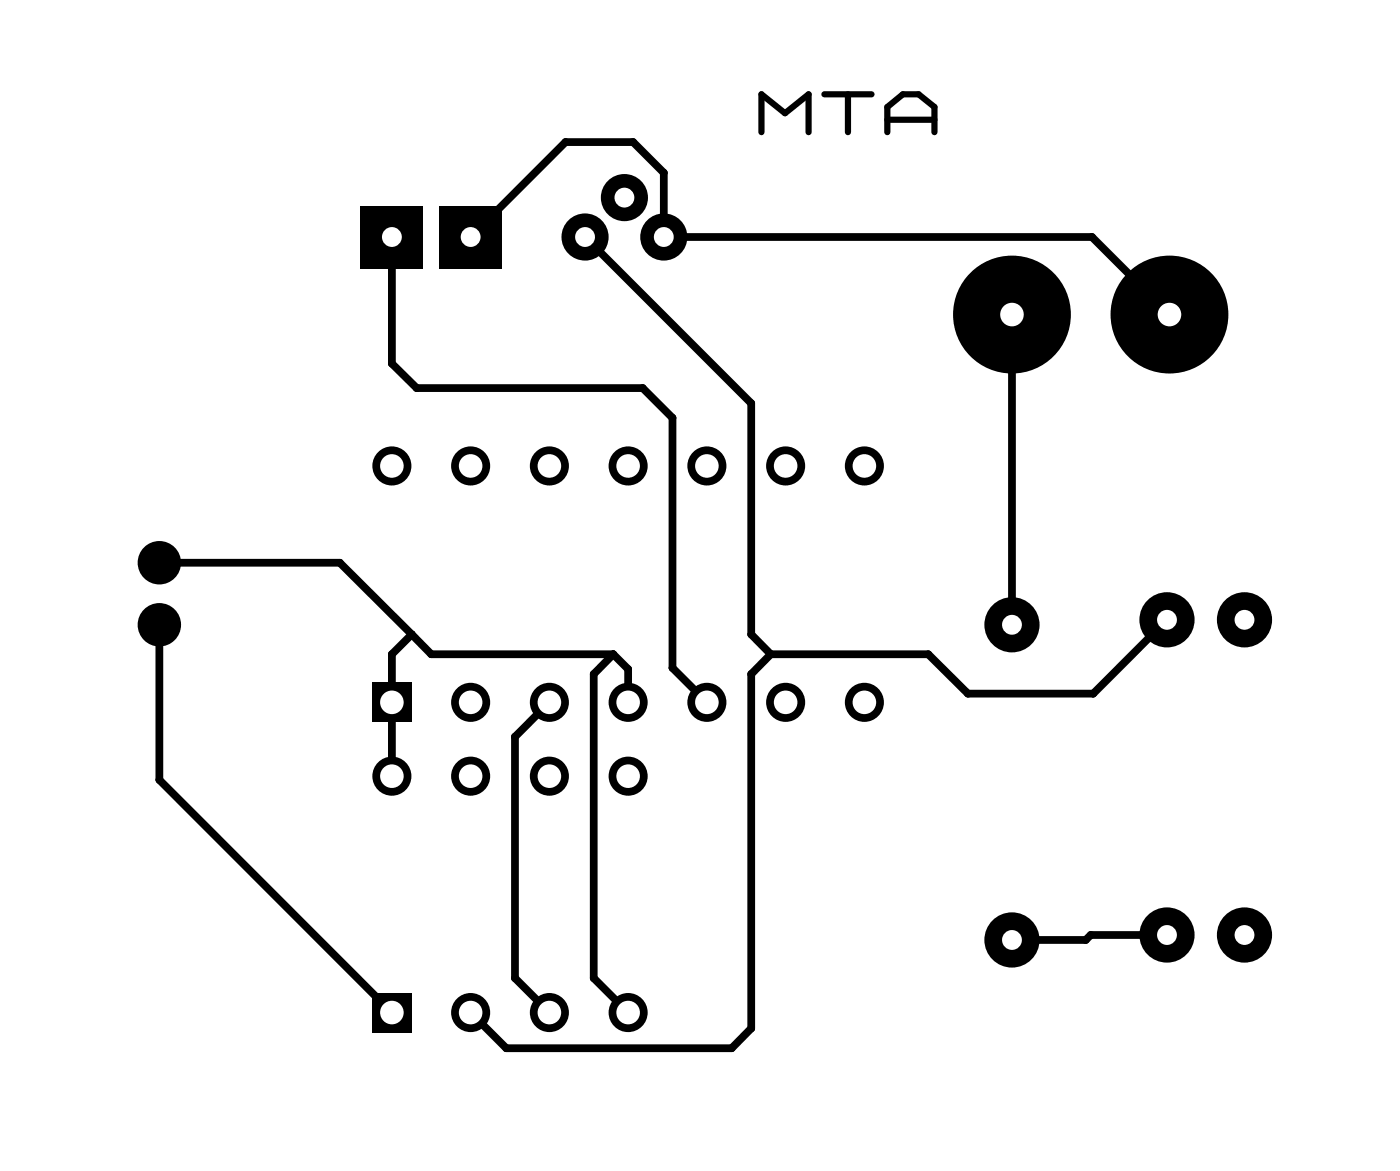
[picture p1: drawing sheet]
<svg xmlns="http://www.w3.org/2000/svg" width="45mm" height="38mm" viewBox="0 0 45 38" stroke-linecap="round" stroke-linejoin="round" font-family="sans-serif">
<g fill="#000">
<circle cx="5.1" cy="18.1" r=".7"/>
<circle cx="11" cy="18.1" r=".12"/>
<circle cx="12.6" cy="11.7" r=".12"/>
<circle cx="13.4" cy="12.5" r=".12"/>
<circle cx="18.2" cy="4.6" r=".12"/>
<circle cx="20.4" cy="4.6" r=".12"/>
<circle cx="20.7" cy="12.5" r=".12"/>
<circle cx="21.4" cy="5.6" r=".12"/>
<circle cx="21.7" cy="13.5" r=".12"/>
<circle cx="24.2" cy="13" r=".12"/>
<circle cx="35.2" cy="7.6" r=".12"/>
<circle cx="5.1" cy="20.1" r=".7"/>
<circle cx="5.1" cy="25.1" r=".12"/>
<circle cx="12.6" cy="21.1" r=".12"/>
<circle cx="13.3" cy="20.4" r=".12"/>
<circle cx="13.9" cy="21.1" r=".12"/>
<circle cx="16.3" cy="33.8" r=".12"/>
<circle cx="16.6" cy="31.5" r=".12"/>
<circle cx="16.6" cy="23.7" r=".12"/>
<circle cx="19.1" cy="31.5" r=".12"/>
<circle cx="19.1" cy="21.7" r=".12"/>
<circle cx="19.8" cy="21.1" r=".12"/>
<circle cx="20.3" cy="21.6" r=".12"/>
<circle cx="21.7" cy="21.5" r=".12"/>
<circle cx="23.6" cy="33.8" r=".12"/>
<circle cx="24.2" cy="33.1" r=".12"/>
<circle cx="24.2" cy="20.4" r=".12"/>
<circle cx="24.2" cy="21.7" r=".12"/>
<circle cx="24.9" cy="21.1" r=".12"/>
<circle cx="29.9" cy="21.1" r=".12"/>
<circle cx="31.2" cy="22.4" r=".12"/>
<circle cx="35" cy="30.3" r=".12"/>
<circle cx="35.2" cy="30.1" r=".12"/>
<circle cx="35.3" cy="22.4" r=".12"/>
</g>
<g fill="none" stroke="#000" stroke-width=".25">
<path d="M5.1 18.1h5.9l2.3 2.3M12.6 7.6v4.1l.8 .8h7.3l1 1v8l1.1 1.1M15.2 7.6l3-3h2.2l1 1v2h13.8l2.5 2.5M18.9 7.6l5.3 5.4v7.4l.7 .7M32.6 10.1v10M37.6 20l-2.3 2.4h-4.1l-1.3-1.3h-5M5.1 20.1v5l7.5 7.5M13.3 20.4l.6 .7h5.9M13.3 20.4l-.7 .7v3.9M17.7 22.6l-1.1 1.1v7.8l1.1 1.1M19.8 21.1l-.7 .6v9.8l1.2 1.1M19.8 21.1l.5 .5v1"/>
<path d="M24.9 21.1l-.7 .6v11.4l-.6 .7h-7.3l-1.1-1.2M37.6 30.1h-2.4l-.2 .2h-2.4"/>
</g>
<path d="M11.6 6.6h2v2h-2z" fill="#000"/>
<circle cx="12.6" cy="7.6" r=".32" fill="#fff"/>
<path d="M14.2 6.6h2v2h-2z" fill="#000"/>
<circle cx="15.2" cy="7.6" r=".32" fill="#fff"/>
<circle cx="18.9" cy="7.6" r=".76" fill="#000"/>
<circle cx="18.9" cy="7.6" r=".32" fill="#fff"/>
<circle cx="20.1" cy="6.4" r=".76" fill="#000"/>
<circle cx="20.1" cy="6.4" r=".32" fill="#fff"/>
<circle cx="21.4" cy="7.6" r=".76" fill="#000"/>
<circle cx="21.4" cy="7.6" r=".32" fill="#fff"/>
<path d="M12 32h1.3v1.3h-1.3z" fill="#000"/>
<circle cx="12.6" cy="32.6" r=".38" fill="#fff"/>
<circle cx="15.2" cy="32.6" r=".63" fill="#000"/>
<circle cx="15.2" cy="32.6" r=".38" fill="#fff"/>
<circle cx="17.7" cy="32.6" r=".63" fill="#000"/>
<circle cx="17.7" cy="32.6" r=".38" fill="#fff"/>
<circle cx="20.3" cy="32.6" r=".63" fill="#000"/>
<circle cx="20.3" cy="32.6" r=".38" fill="#fff"/>
<circle cx="20.3" cy="25" r=".63" fill="#000"/>
<circle cx="20.3" cy="25" r=".38" fill="#fff"/>
<circle cx="17.7" cy="25" r=".63" fill="#000"/>
<circle cx="17.7" cy="25" r=".38" fill="#fff"/>
<circle cx="15.2" cy="25" r=".63" fill="#000"/>
<circle cx="15.2" cy="25" r=".38" fill="#fff"/>
<circle cx="12.6" cy="25" r=".63" fill="#000"/>
<circle cx="12.6" cy="25" r=".38" fill="#fff"/>
<path d="M12 22h1.3v1.3h-1.3z" fill="#000"/>
<circle cx="12.6" cy="22.6" r=".38" fill="#fff"/>
<circle cx="15.2" cy="22.6" r=".63" fill="#000"/>
<circle cx="15.2" cy="22.6" r=".38" fill="#fff"/>
<circle cx="17.7" cy="22.6" r=".63" fill="#000"/>
<circle cx="17.7" cy="22.6" r=".38" fill="#fff"/>
<circle cx="20.3" cy="22.6" r=".63" fill="#000"/>
<circle cx="20.3" cy="22.6" r=".38" fill="#fff"/>
<circle cx="22.8" cy="22.6" r=".63" fill="#000"/>
<circle cx="22.8" cy="22.6" r=".38" fill="#fff"/>
<circle cx="25.3" cy="22.6" r=".63" fill="#000"/>
<circle cx="25.3" cy="22.6" r=".38" fill="#fff"/>
<circle cx="27.9" cy="22.6" r=".63" fill="#000"/>
<circle cx="27.9" cy="22.6" r=".38" fill="#fff"/>
<circle cx="27.9" cy="15" r=".63" fill="#000"/>
<circle cx="27.9" cy="15" r=".38" fill="#fff"/>
<circle cx="25.3" cy="15" r=".63" fill="#000"/>
<circle cx="25.3" cy="15" r=".38" fill="#fff"/>
<circle cx="22.8" cy="15" r=".63" fill="#000"/>
<circle cx="22.8" cy="15" r=".38" fill="#fff"/>
<circle cx="20.3" cy="15" r=".63" fill="#000"/>
<circle cx="20.3" cy="15" r=".38" fill="#fff"/>
<circle cx="17.7" cy="15" r=".63" fill="#000"/>
<circle cx="17.7" cy="15" r=".38" fill="#fff"/>
<circle cx="15.2" cy="15" r=".63" fill="#000"/>
<circle cx="15.2" cy="15" r=".38" fill="#fff"/>
<circle cx="12.6" cy="15" r=".63" fill="#000"/>
<circle cx="12.6" cy="15" r=".38" fill="#fff"/>
<circle cx="32.6" cy="10.1" r="1.9" fill="#000"/>
<circle cx="32.6" cy="10.1" r=".38" fill="#fff"/>
<circle cx="37.7" cy="10.1" r="1.9" fill="#000"/>
<circle cx="37.7" cy="10.1" r=".38" fill="#fff"/>
<circle cx="32.6" cy="20.1" r=".89" fill="#000"/>
<circle cx="32.6" cy="20.1" r=".32" fill="#fff"/>
<circle cx="32.6" cy="30.3" r=".89" fill="#000"/>
<circle cx="32.6" cy="30.3" r=".32" fill="#fff"/>
<circle cx="37.6" cy="30.1" r=".89" fill="#000"/>
<circle cx="37.6" cy="30.1" r=".32" fill="#fff"/>
<circle cx="37.6" cy="20" r=".89" fill="#000"/>
<circle cx="37.6" cy="20" r=".32" fill="#fff"/>
<circle cx="40.1" cy="30.1" r=".89" fill="#000"/>
<circle cx="40.1" cy="30.1" r=".32" fill="#fff"/>
<circle cx="40.1" cy="20" r=".89" fill="#000"/>
<circle cx="40.1" cy="20" r=".32" fill="#fff"/>
<path d="M24.6 4.3v-1.3l.7 .6 .8-.6v1.3M26.6 3h1.5M27.3 3v1.3M28.6 4.3v-.9l.5-.4h.5l.5 .4v.9M28.6 3.9h1.5" fill="none" stroke="#000" stroke-width=".2"/>
</svg>
